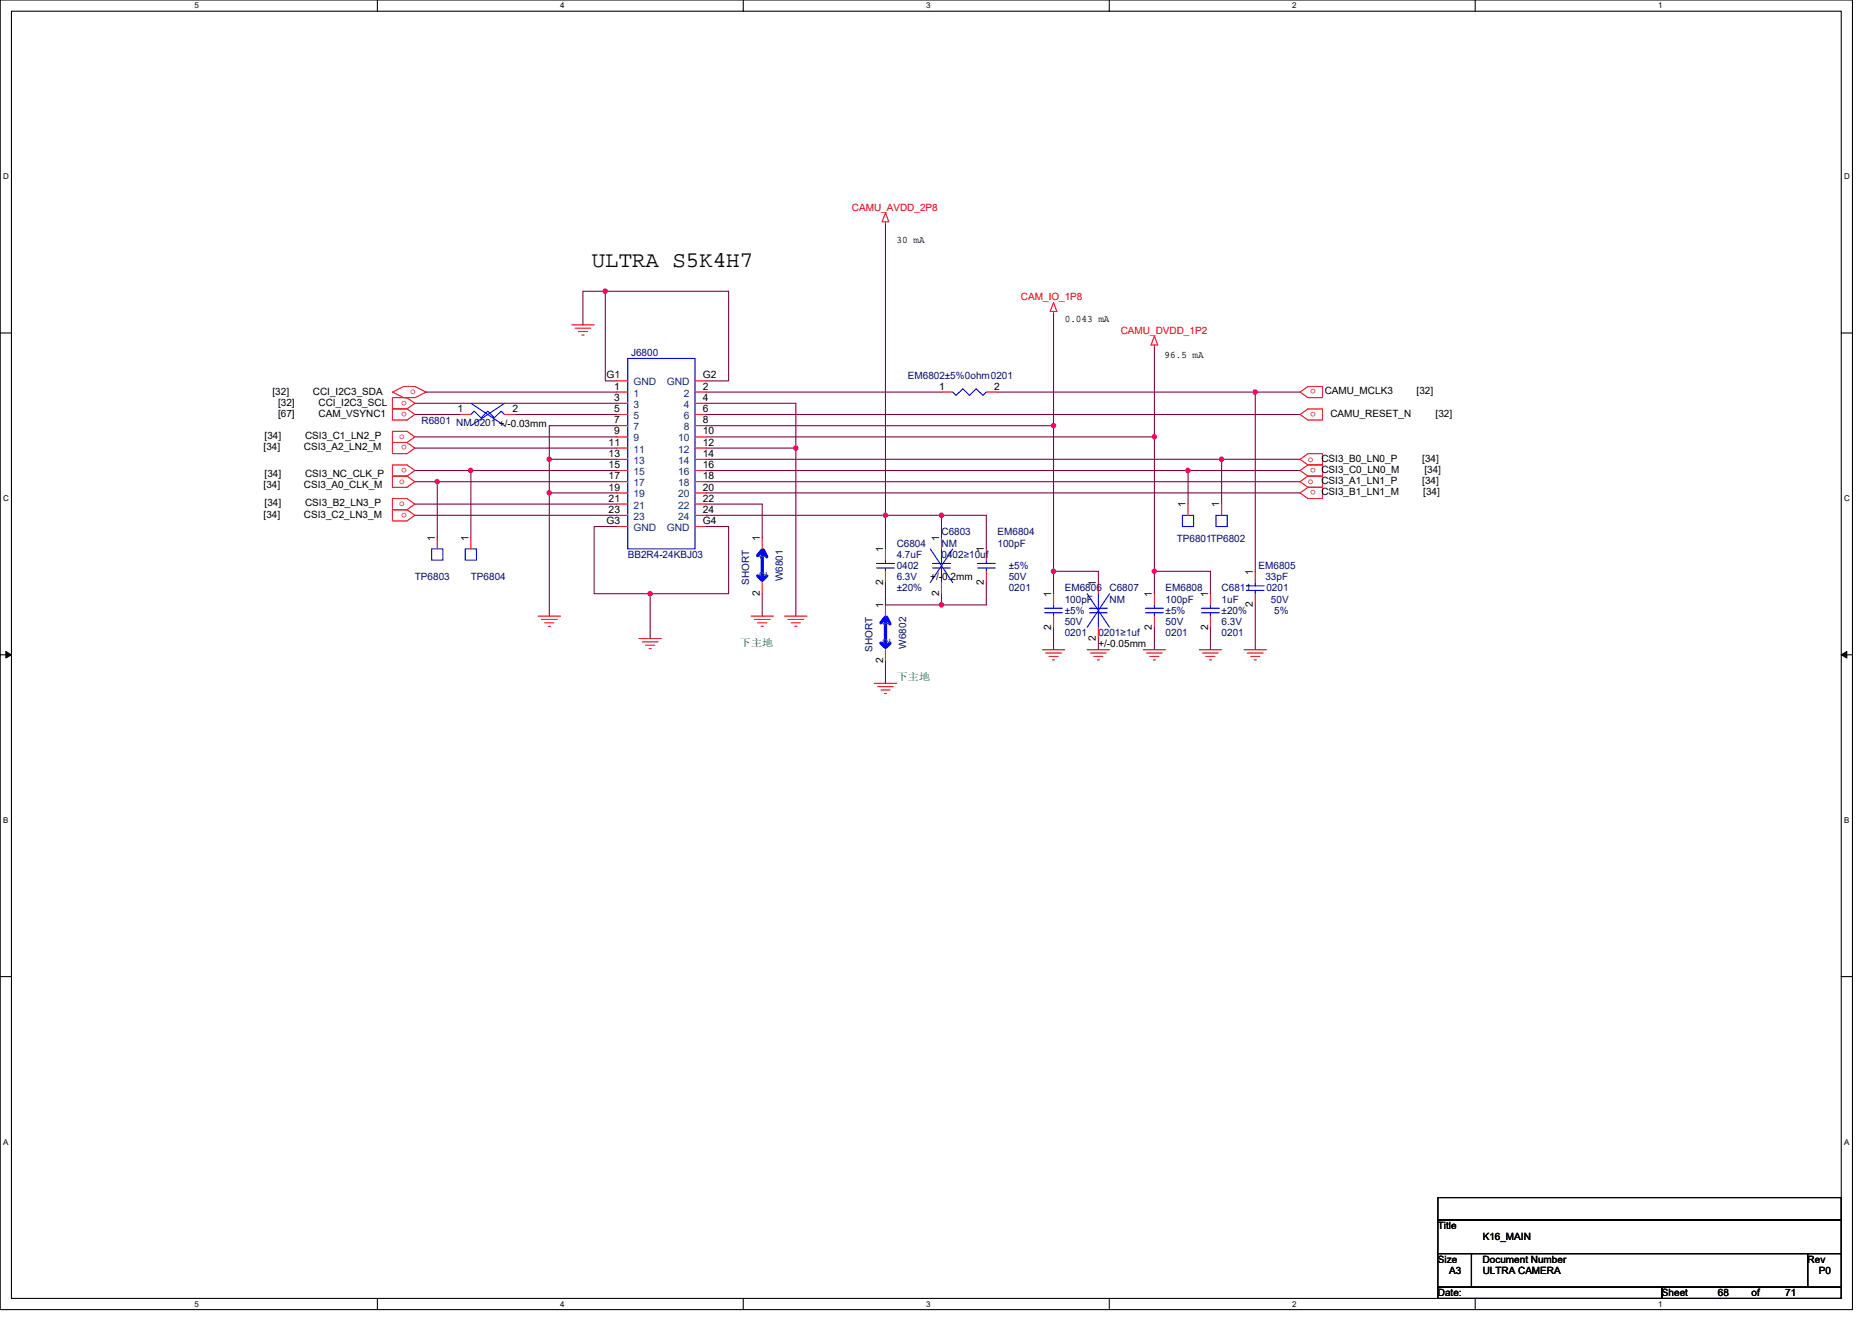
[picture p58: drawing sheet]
<svg xmlns="http://www.w3.org/2000/svg" width="297mm" height="210mm" viewBox="0 0 297 210" stroke-linecap="round" stroke-linejoin="round" font-family="sans-serif">
<defs><g id="words">
<text font-size="3.6" x="93.9" y="42.3">ULTRA S5K4H7</text>
<g font-size="1.6" fill="#f00">
<text x="135.2" y="33.4">CAMU_AVDD_2P8</text>
<text x="162" y="47.6">CAM_IO_1P8</text>
<text x="177.8" y="53">CAMU_DVDD_1P2</text>
<text x="64.6" y="63.6" transform="rotate(180 64.6 63.6)">o</text>
<text x="64.6" y="65.4" transform="rotate(180 64.6 65.4)">o</text>
<text x="65.1" y="62.6">o</text>
<text x="208.8" y="65.4" transform="rotate(180 208.8 65.4)">o</text>
<text x="208.8" y="61.8" transform="rotate(180 208.8 61.8)">o</text>
<text x="63.3" y="69.7">o</text>
<text x="64.6" y="70.7" transform="rotate(180 64.6 70.7)">o</text>
<text x="63.3" y="76.8">o</text>
<text x="64.6" y="74.3" transform="rotate(180 64.6 74.3)">o</text>
<text x="207.5" y="76.8">o</text>
<text x="207.5" y="73.3">o</text>
<text x="208.8" y="77.8" transform="rotate(180 208.8 77.8)">o</text>
<text x="208.8" y="74.3" transform="rotate(180 208.8 74.3)">o</text>
<text x="63.3" y="80.4">o</text>
<text x="64.6" y="81.4" transform="rotate(180 64.6 81.4)">o</text>
</g>
<g font-size="1.6">
<text x="142.3" y="38.6">30 mA</text>
<text x="168.9" y="51">0.043 mA</text>
<text x="184.8" y="56.9">96.5 mA</text>
<text x="43.2" y="62.8">[32]</text>
<text x="44.1" y="64.4">[32]</text>
<text x="49.7" y="62.8">CCI_I2C3_SDA</text>
<text x="50.5" y="64.4">CCI_I2C3_SCL</text>
<text x="72.6" y="65.4">1</text>
<text x="81.3" y="65.4">2</text>
<text x="96.2" y="60.1">G1</text>
<text x="97.5" y="61.8">1</text>
<text x="97.5" y="63.6">3</text>
<text x="97.5" y="65.4">5</text>
<text x="111.5" y="60.1">G2</text>
<text x="111.5" y="61.8">2</text>
<text x="111.5" y="63.6">4</text>
<text x="111.5" y="65.4">6</text>
<text x="149" y="61.8">1</text>
<text x="157.8" y="61.8">2</text>
<text x="210.2" y="62.6">CAMU_MCLK3</text>
<text x="224.8" y="62.6">[32]</text>
<text x="41.8" y="71.5">[34]</text>
<text x="42" y="69.7">[34]</text>
<text x="44.1" y="66.1">[67]</text>
<text x="48.2" y="71.5">CSI3_A2_LN2_M</text>
<text x="48.4" y="69.7">CSI3_C1_LN2_P</text>
<text x="50.5" y="66.1">CAM_VSYNC1</text>
<text x="96.6" y="70.7">11</text>
<text x="97.5" y="67.2">7</text>
<text x="97.5" y="69">9</text>
<text x="111.5" y="69">10</text>
<text x="111.5" y="70.7">12</text>
<text x="111.5" y="67.2">8</text>
<text x="211.1" y="66.1">CAMU_RESET_N</text>
<text x="227.8" y="66.1">[32]</text>
<text x="41.8" y="77.5">[34]</text>
<text x="42" y="75.7">[34]</text>
<text x="48.2" y="77.5">CSI3_A0_CLK_M</text>
<text x="48.4" y="75.7">CSI3_NC_CLK_P</text>
<text x="96.6" y="72.5">13</text>
<text x="96.6" y="74.3">15</text>
<text x="96.6" y="76.1">17</text>
<text x="96.6" y="77.9">19</text>
<text x="111.5" y="72.5">14</text>
<text x="111.5" y="74.3">16</text>
<text x="111.5" y="76.1">18</text>
<text x="111.5" y="77.9">20</text>
<text x="209.7" y="76.8">CSI3_A1_LN1_P</text>
<text x="209.7" y="73.3">CSI3_B0_LN0_P</text>
<text x="209.7" y="75">CSI3_C0_LN0_M</text>
<text x="225.7" y="76.8">[34]</text>
<text x="225.7" y="73.3">[34]</text>
<text x="226" y="75">[34]</text>
<text x="41.8" y="82.1">[34]</text>
<text x="42" y="80.4">[34]</text>
<text x="48.2" y="82.1">CSI3_C2_LN3_M</text>
<text x="48.4" y="80.4">CSI3_B2_LN3_P</text>
<text x="96.2" y="83.2">G3</text>
<text x="96.6" y="79.6">21</text>
<text x="96.6" y="81.4">23</text>
<text x="111.5" y="83.2">G4</text>
<text x="111.5" y="79.6">22</text>
<text x="111.5" y="81.4">24</text>
<text x="188.1" y="80.5" transform="rotate(-90 188.1 80.5)">1</text>
<text x="193.5" y="80.5" transform="rotate(-90 193.5 80.5)">1</text>
<text x="209.7" y="78.6">CSI3_B1_LN1_M</text>
<text x="225.8" y="78.6">[34]</text>
<text x="69" y="85.9" transform="rotate(-90 69 85.9)">1</text>
<text x="74.3" y="85.9" transform="rotate(-90 74.3 85.9)">1</text>
<text x="120.6" y="85.9" transform="rotate(-90 120.6 85.9)">1</text>
<text x="140.1" y="87.7" transform="rotate(-90 140.1 87.7)">1</text>
<text x="149" y="85.9" transform="rotate(-90 149 85.9)">1</text>
<text x="156.1" y="87.7" transform="rotate(-90 156.1 87.7)">1</text>
<text x="120.6" y="94.6" transform="rotate(-90 120.6 94.6)">2</text>
<text x="140.1" y="92.8" transform="rotate(-90 140.1 92.8)">2</text>
<text x="147.6" y="92.1">+/-0.2mm</text>
<text x="149" y="94.6" transform="rotate(-90 149 94.6)">2</text>
<text x="156.1" y="92.8" transform="rotate(-90 156.1 92.8)">2</text>
<text x="166.8" y="94.8" transform="rotate(-90 166.8 94.8)">1</text>
<text x="173.9" y="93" transform="rotate(-90 173.9 93)">1</text>
<text x="182.8" y="94.8" transform="rotate(-90 182.8 94.8)">1</text>
<text x="191.7" y="94.8" transform="rotate(-90 191.7 94.8)">1</text>
<text x="198.8" y="91.2" transform="rotate(-90 198.8 91.2)">1</text>
<text x="140.1" y="96.5" transform="rotate(-90 140.1 96.5)">1</text>
<text x="166.8" y="99.9" transform="rotate(-90 166.8 99.9)">2</text>
<text x="173.9" y="101.7" transform="rotate(-90 173.9 101.7)">2</text>
<text x="182.8" y="99.9" transform="rotate(-90 182.8 99.9)">2</text>
<text x="191.7" y="99.9" transform="rotate(-90 191.7 99.9)">2</text>
<text x="198.8" y="96.4" transform="rotate(-90 198.8 96.4)">2</text>
<text x="140.1" y="105.3" transform="rotate(-90 140.1 105.3)">2</text>
<text x="174.3" y="102.8">+/-0.05mm</text>
<text x="228.1" y="195.1">Title</text>
<text x="235.3" y="196.8">K16_MAIN</text>
<text x="228.1" y="200.4">Size</text>
<text x="229.9" y="202.2">A3</text>
<text x="235.3" y="200.4">Document Number</text>
<text x="235.3" y="202.2">ULTRA CAMERA</text>
<text x="286.8" y="200.4">Rev</text>
<text x="288.6" y="202.2">P0</text>
<text x="228.1" y="205.7">Date:</text>
<text x="263.7" y="205.7">Sheet</text>
<text x="272.6" y="205.7">68</text>
<text x="277.9" y="205.7">of</text>
<text x="283.3" y="205.7">71</text>
</g>
<g font-size="1.6" fill="#000080">
<text x="100.1" y="56.5">J6800</text>
<text x="144.1" y="60.1">EM6802±5%0ohm0201</text>
<text x="66.9" y="67.4">R6801 NM 0201 +/-0.03mm</text>
<text x="99.6" y="88.5">BB2R4-24KBJ03</text>
<text x="142.3" y="86.8">C6804</text>
<text x="142.3" y="88.5">4.7uF</text>
<text x="149.4" y="85">C6803</text>
<text x="149.4" y="86.8">NM</text>
<text x="149.4" y="88.5">0402≥10uf</text>
<text x="158.3" y="85">EM6804</text>
<text x="158.3" y="86.8">100pF</text>
<text x="186.7" y="86">TP6801TP6802</text>
<text x="65.8" y="92.1">TP6803</text>
<text x="74.7" y="92.1">TP6804</text>
<text x="118.9" y="92.8" transform="rotate(-90 118.9 92.8)">SHORT</text>
<text x="124.2" y="92.3" transform="rotate(-90 124.2 92.3)">W6801</text>
<text x="142.3" y="90.3">0402</text>
<text x="142.3" y="92.1">6.3V</text>
<text x="142.3" y="93.9">±20%</text>
<text x="160.1" y="93.9">0201</text>
<text x="160.1" y="92.1">50V</text>
<text x="160.1" y="90.3">±5%</text>
<text x="168.9" y="93.9">EM6806</text>
<text x="168.9" y="95.7">100pF</text>
<text x="176.1" y="93.9">C6807</text>
<text x="176.1" y="95.7">NM</text>
<text x="185" y="93.9">EM6808</text>
<text x="185" y="95.7">100pF</text>
<text x="193.8" y="93.9">C6811</text>
<text x="193.8" y="95.7">1uF</text>
<text x="199.7" y="90.3">EM6805</text>
<text x="200.8" y="92.1">33pF</text>
<text x="201" y="93.9">0201</text>
<text x="201.7" y="95.7">50V</text>
<text x="168.9" y="101">0201</text>
<text x="168.9" y="99.2">50V</text>
<text x="168.9" y="97.4">±5%</text>
<text x="174.3" y="101">0201≥1uf</text>
<text x="185" y="101">0201</text>
<text x="185" y="99.2">50V</text>
<text x="185" y="97.4">±5%</text>
<text x="193.8" y="101">0201</text>
<text x="193.8" y="99.2">6.3V</text>
<text x="193.8" y="97.4">±20%</text>
<text x="202.2" y="97.4">5%</text>
<text x="138.4" y="103.5" transform="rotate(-90 138.4 103.5)">SHORT</text>
<text x="143.8" y="103" transform="rotate(-90 143.8 103)">W6802</text>
</g>
<g font-size="1.6" fill="#004080">
<text x="100.5" y="62.9">1</text>
<text x="100.5" y="64.7">3</text>
<text x="100.5" y="61.2">GND</text>
<text x="105.8" y="61.2">GND</text>
<text x="108.5" y="62.9">2</text>
<text x="108.5" y="64.7">4</text>
<text x="100.5" y="66.5">5</text>
<text x="100.5" y="68.3">7</text>
<text x="100.5" y="70.1">9</text>
<text x="100.5" y="71.8">11</text>
<text x="107.6" y="70.1">10</text>
<text x="107.6" y="71.8">12</text>
<text x="108.5" y="66.5">6</text>
<text x="108.5" y="68.3">8</text>
<text x="100.5" y="73.6">13</text>
<text x="100.5" y="75.4">15</text>
<text x="100.5" y="77.2">17</text>
<text x="107.6" y="73.6">14</text>
<text x="107.6" y="75.4">16</text>
<text x="107.6" y="77.2">18</text>
<text x="100.5" y="79">19</text>
<text x="100.5" y="80.7">21</text>
<text x="100.5" y="82.5">23</text>
<text x="107.6" y="79">20</text>
<text x="107.6" y="80.7">22</text>
<text x="107.6" y="82.5">24</text>
<text x="100.5" y="84.3">GND</text>
<text x="105.8" y="84.3">GND</text>
<text x="121.7" y="88.9" transform="rotate(-90 121.7 88.9)">1</text>
<text x="121.7" y="91.6" transform="rotate(-90 121.7 91.6)">2</text>
<text x="141.2" y="99.6" transform="rotate(-90 141.2 99.6)">1</text>
<text x="141.2" y="102.2" transform="rotate(-90 141.2 102.2)">2</text>
</g>
<g font-size="1.6" fill="#008000">
<text x="117.4" y="102.6">下主地</text>
<text x="142.3" y="107.9">下主地</text>
</g>
<g font-size="1.3">
<text x="30.8" y="1.3">5</text>
<text x="88.9" y="1.3">4</text>
<text x="147" y="1.3">3</text>
<text x="205" y="1.3">2</text>
<text x="263.1" y="1.3">1</text>
<text x=".5" y="28.4">D</text>
<text x="292.6" y="28.4">D</text>
<text x=".5" y="79.5">C</text>
<text x="292.6" y="79.5">C</text>
<text x=".5" y="130.6">B</text>
<text x="292.6" y="130.6">B</text>
<text x=".5" y="181.7">A</text>
<text x="292.6" y="181.7">A</text>
<text x="30.8" y="207.4">5</text>
<text x="88.9" y="207.4">4</text>
<text x="147" y="207.4">3</text>
<text x="205" y="207.4">2</text>
<text x="263.1" y="207.4">1</text>
</g>
</g></defs>
<path d="M0 0h293.9v207.9h-293.9zM1.8 1.8h290.4v204.3h-290.4z" fill="none" stroke="#000" stroke-width=".17"/>
<g fill="#fff">
<path d="M30.8 .2h.7v1.4h-.7z"/>
<path d="M30.8 206.3h.7v1.4h-.7z"/>
</g>
<path d="M59.9 0v1.8M59.9 206.1v1.8" fill="none" stroke="#000" stroke-width=".17"/>
<g fill="#fff">
<path d="M88.9 .2h.7v1.4h-.7z"/>
<path d="M88.9 206.3h.7v1.4h-.7z"/>
</g>
<path d="M117.9 0v1.8M117.9 206.1v1.8" fill="none" stroke="#000" stroke-width=".17"/>
<g fill="#fff">
<path d="M147 .2h.7v1.4h-.7z"/>
<path d="M147 206.3h.7v1.4h-.7z"/>
</g>
<path d="M176 0v1.8M176 206.1v1.8" fill="none" stroke="#000" stroke-width=".17"/>
<g fill="#fff">
<path d="M205 .2h.7v1.4h-.7z"/>
<path d="M205 206.3h.7v1.4h-.7z"/>
</g>
<path d="M234.1 0v1.8M234.1 206.1v1.8" fill="none" stroke="#000" stroke-width=".17"/>
<g fill="#fff">
<path d="M263.1 .2h.7v1.4h-.7z"/>
<path d="M263.1 206.3h.7v1.4h-.7z"/>
<path d="M.5 27.3h.9v1.4h-.9z"/>
<path d="M292.6 27.3h.9v1.4h-.9z"/>
<path d="M.5 78.4h.9v1.4h-.9z"/>
<path d="M292.6 78.4h.9v1.4h-.9z"/>
</g>
<path d="M0 52.9h1.8M292.2 52.9h1.7" fill="none" stroke="#000" stroke-width=".17"/>
<g fill="#fff">
<path d="M.5 129.5h.8v1.4h-.8z"/>
<path d="M292.6 129.5h.9v1.4h-.9z"/>
</g>
<path d="M0 103.9h1.8M292.2 103.9h1.7" fill="none" stroke="#000" stroke-width=".17"/>
<path d="M.9 103.4l.9 .5-.9 .5zM292.2 103.9l.8-.5v1z" fill="#000" stroke="#000" stroke-width=".16"/>
<g fill="#fff">
<path d="M.5 180.5h.8v1.4h-.8z"/>
<path d="M292.6 180.5h.9v1.4h-.9z"/>
</g>
<path d="M0 155h1.8M292.2 155h1.7M228.2 190.1h64v3.5h-64zM228.2 193.6h64v5.4h-64zM228.2 199h5.3v5.3h-5.3zM233.5 199h53.3v5.3h-53.3zM286.8 199h5.4v5.3h-5.4zM228.2 204.3h35.5v1.8h-35.5zM263.7 204.3h28.5v1.8h-28.5z" fill="none" stroke="#000" stroke-width=".17"/>
<g fill="none" stroke="#f00" stroke-width=".17">
<path d="M140.5 33.8l.5 1.4h-1zM140.5 35.2v.4M90.7 51.6h3.6M91.2 52.1h2.5M91.8 52.6h1.4M92.3 53.2h.4M167.2 48l.5 1.4h-1.1zM167.2 49.4v.4M183.2 54.8v.3M183.2 53.3l.5 1.5h-1.1zM62.3 63.1h2.3l1.2 .9-1.2 .9h-2.3zM62.3 73.8h2.3l1.2 .9-1.2 .9h-2.3z"/>
<path d="M62.3 75.6h2.3l1.2 .9-1.2 .8h-2.3zM62.3 68.5h2.3l1.2 .8-1.2 .9h-2.3zM62.3 70.2h2.3l1.2 .9-1.2 .9h-2.3zM62.3 79.1h2.3l1.2 .9-1.2 .9h-2.3zM62.3 64.9h2.3l1.2 .9-1.2 .9h-2.3zM62.3 62.2l1.7-.9h1.8l1.8 .9-1.8 .9h-1.8zM72.9 65.8h1.8M80 65.8h1.8M97.8 62.2h1.8M97.8 64h1.8M97.8 65.8h1.8M97.8 67.6h1.8"/>
<path d="M97.8 69.3h1.8M97.8 71.1h1.8M97.8 72.9h1.8M97.8 74.7h1.8M97.8 76.5h1.8M97.8 78.2h1.8M97.8 60.5h1.8M110.3 62.2h1.8M110.3 64h1.8M110.3 65.8h1.8M110.3 67.6h1.8M110.3 69.3h1.8"/>
<path d="M110.3 71.1h1.8M110.3 72.9h1.8M110.3 74.7h1.8M110.3 76.5h1.8M110.3 78.2h1.8M110.3 60.5h1.8M149.4 62.2h1.8M156.5 62.2h1.8M206.3 62.2l1.2-.9h2.3v1.8h-2.3zM206.3 78.2l1.2-.9h2.3v1.8h-2.3zM206.3 72.9l1.2-.9h2.3v1.8h-2.3zM206.3 65.8l1.2-.9h2.3v1.8h-2.3z"/>
<path d="M207.5 75.6h2.3v1.7h-2.3M207.5 73.8h2.3v1.8h-2.3M207.5 75.6l-1.2 .9 1.2 .8M207.5 73.8l-1.2 .9 1.2 .9M62.3 80.9h2.3l1.2 .9-1.2 .9h-2.3zM69.4 85.3v1.8M74.7 85.3v1.8M85.4 97.8h3.5M85.9 98.3h2.5M86.4 98.8h1.5M87 99.4h.3M97.8 80h1.8"/>
<path d="M97.8 81.8h1.8M97.8 83.6h1.8M110.3 80h1.8M110.3 81.8h1.8M110.3 83.6h1.8M119.2 97.8h3.5M119.7 98.3h2.5M120.2 98.8h1.5M120.8 99.4h.3M120.9 85.3v1.8M120.9 92.5v1.7M124.5 97.8h3.6"/>
<path d="M125 98.3h2.5M125.6 98.8h1.4M126.1 99.4h.3M140.5 96v1.8M140.5 87.1v1.8M140.5 90.7v1.8M149.4 85.3v1.8M149.4 92.5v1.7M156.5 87.1v1.8M156.5 90.7v1.8M167.2 94.2v1.8M167.2 97.8v1.8"/>
<path d="M174.3 92.5v1.7M174.3 99.6v1.7M183.2 94.2v1.8M183.2 97.8v1.8M188.5 80v1.8M192.1 94.2v1.8M192.1 97.8v1.8M193.8 80v1.8M199.2 90.7v1.8M199.2 94.2v1.8M101.4 101.3h3.5M101.9 101.9h2.5"/>
<path d="M102.4 102.4h1.5M103 103h.3M138.7 108.5h3.6M139.3 109h2.4M139.8 109.5h1.4M140.3 110.1h.4M140.5 103.1v1.8M165.4 103.1h3.5M165.9 103.7h2.5M166.5 104.2h1.4M167 104.7h.3M172.5 103.1h3.6"/>
<path d="M173 103.7h2.5M173.6 104.2h1.4M174.1 104.7h.4M181.4 103.1h3.6M181.9 103.7h2.5M182.5 104.2h1.4M183 104.7h.3M190.3 103.1h3.5M190.8 103.7h2.5M191.3 104.2h1.5M191.9 104.7h.3M197.4 103.1h3.6"/>
<path d="M197.9 103.7h2.5M198.5 104.2h1.4M199 104.7h.3"/>
</g>
<g fill="none" stroke="#00f" stroke-width=".17">
<path d="M99.6 56.9h10.7v30.2h-10.7zM74.7 64l5.3 3.6M74.7 65.8l.5-.5 1.1 1 1.1-1 1 1 1.1-1 .5 .5M80 64l-5.3 3.6M151.2 62.2l.5 .6 1.1-1.1 1 1.1 1.1-1.1 1.1 1.1 .5-.6M68.5 87.1h1.8v1.8h-1.8zM73.8 87.1h1.8v1.8h-1.8zM139.1 89.4h2.8M139.1 90.1h2.8M140.5 88.9v.5M140.5 90.1v.6M147.6 87.1l3.6 5.4"/>
<path d="M148 89.4h2.8M148 90.1h2.8M149.4 87.1v2.3M149.4 90.1v2.4M151.2 87.1l-3.6 5.4M155.1 89.4h2.8M155.1 90.1h2.8M156.5 88.9v.5M156.5 90.1v.6M165.8 96.5h2.8M165.8 97.3h2.8M167.2 96v.5"/>
<path d="M167.2 97.3v.5M172.5 94.2l3.6 5.4M172.9 96.5h2.8M172.9 97.3h2.8M174.3 94.2v2.3M174.3 97.3v2.3M176.1 94.2l-3.6 5.4M181.8 96.5h2.8M181.8 97.3h2.8M183.2 96v.5M183.2 97.3v.5M187.6 81.8h1.8v1.8h-1.8z"/>
<path d="M190.6 96.5h2.9M190.6 97.3h2.9M192.1 96v.5M192.1 97.3v.5M193 81.8h1.7v1.8h-1.7zM197.8 93h2.8M197.8 93.7h2.8M199.2 92.5v.5M199.2 93.7v.5"/>
</g>
<path d="M120.2 91.4l.6 .5M120.9 87.7v3.9M120.9 87.3l-.7 .9M121.1 87.3l.6 1.1M121.7 91.4l-.8 .7M140.5 98.3v3.9M140.5 98l-.7 .8M140.7 98l.5 1M139.8 102.1l.5 .5M141.2 102.1l-.7 .7" fill="none" stroke="#00f" stroke-width=".53"/>
<g fill="none" stroke="#800040" stroke-width=".17">
<path d="M140.5 35.6v46.2M96.1 46.2h19.5v14.3h-3.5M96.1 46.2v14.3h1.7M96.1 46.2h-3.6v5.4M167.2 49.8v17.8M183.2 55.1v14.2M65.8 69.3h32M65.8 64h32M65.8 76.5h3.6M65.8 71.1h32M65.8 74.7h8.9M65.8 65.8h7.1"/>
<path d="M67.6 62.2h30.2M69.4 76.5v8.8M69.4 76.5h28.4M81.8 65.8h16M87.2 72.9v5.3M87.2 78.2v19.6M87.2 72.9h10.6M87.2 78.2h10.6M97.8 74.7h-23.1v10.6M97.8 67.6h-10.6v5.3M112.1 69.3h71.1M112.1 64h14.2v7.1"/>
<path d="M112.1 71.1h14.2M112.1 67.6h55.1M112.1 62.2h37.3M112.1 65.8h94.2M112.1 72.9h81.7M112.1 74.7h76.4M112.1 76.5h94.2M112.1 78.2h94.2M126.3 71.1v26.7M158.3 62.2h40.9M167.2 67.6v23.1M183.2 69.3v21.4"/>
<path d="M188.5 74.7h17.8M188.5 74.7v5.3M199.2 62.2h7.1M199.2 62.2v28.5M206.3 72.9h-12.5v7.1M65.8 81.8h32M65.8 80h32M97.8 83.6h-3.5v10.6h8.9M103.2 94.2v7.1M112.1 80h8.8v5.3M112.1 81.8h28.4M112.1 83.6h3.5v10.6h-12.4"/>
<path d="M120.9 94.2v3.6M140.5 81.8v5.3M140.5 92.5v3.5h8.9M140.5 81.8h8.9M149.4 94.2v1.8M149.4 85.3v-3.5h7.1v5.3M156.5 92.5v3.5h-7.1M167.2 90.7v3.5M167.2 99.6v3.5M167.2 90.7h7.1v1.8M183.2 90.7h8.9v3.5M183.2 90.7v3.5"/>
<path d="M183.2 99.6v3.5M192.1 99.6v3.5M199.2 96v7.1M140.5 104.9v3.6M174.3 101.3v1.8"/>
</g>
<g fill="#f0f" stroke="#f0f" stroke-width=".17">
<circle cx="167.2" cy="67.6" r=".35"/>
<circle cx="167.2" cy="90.7" r=".35"/>
<circle cx="183.2" cy="69.3" r=".35"/>
<circle cx="183.2" cy="90.7" r=".35"/>
<circle cx="126.3" cy="71.1" r=".35"/>
<circle cx="87.1" cy="72.9" r=".35"/>
<circle cx="193.8" cy="72.9" r=".35"/>
<circle cx="188.5" cy="74.7" r=".35"/>
<circle cx="87.1" cy="78.2" r=".35"/>
<circle cx="149.4" cy="81.8" r=".35"/>
<circle cx="140.5" cy="81.8" r=".35"/>
<circle cx="103.2" cy="94.2" r=".35"/>
<circle cx="96" cy="46.2" r=".35"/>
<circle cx="199.2" cy="62.2" r=".35"/>
<circle cx="149.4" cy="96" r=".35"/>
<circle cx="69.4" cy="76.4" r=".35"/>
<circle cx="74.7" cy="74.7" r=".35"/>
</g>
<use href="#words"/>
</svg>
